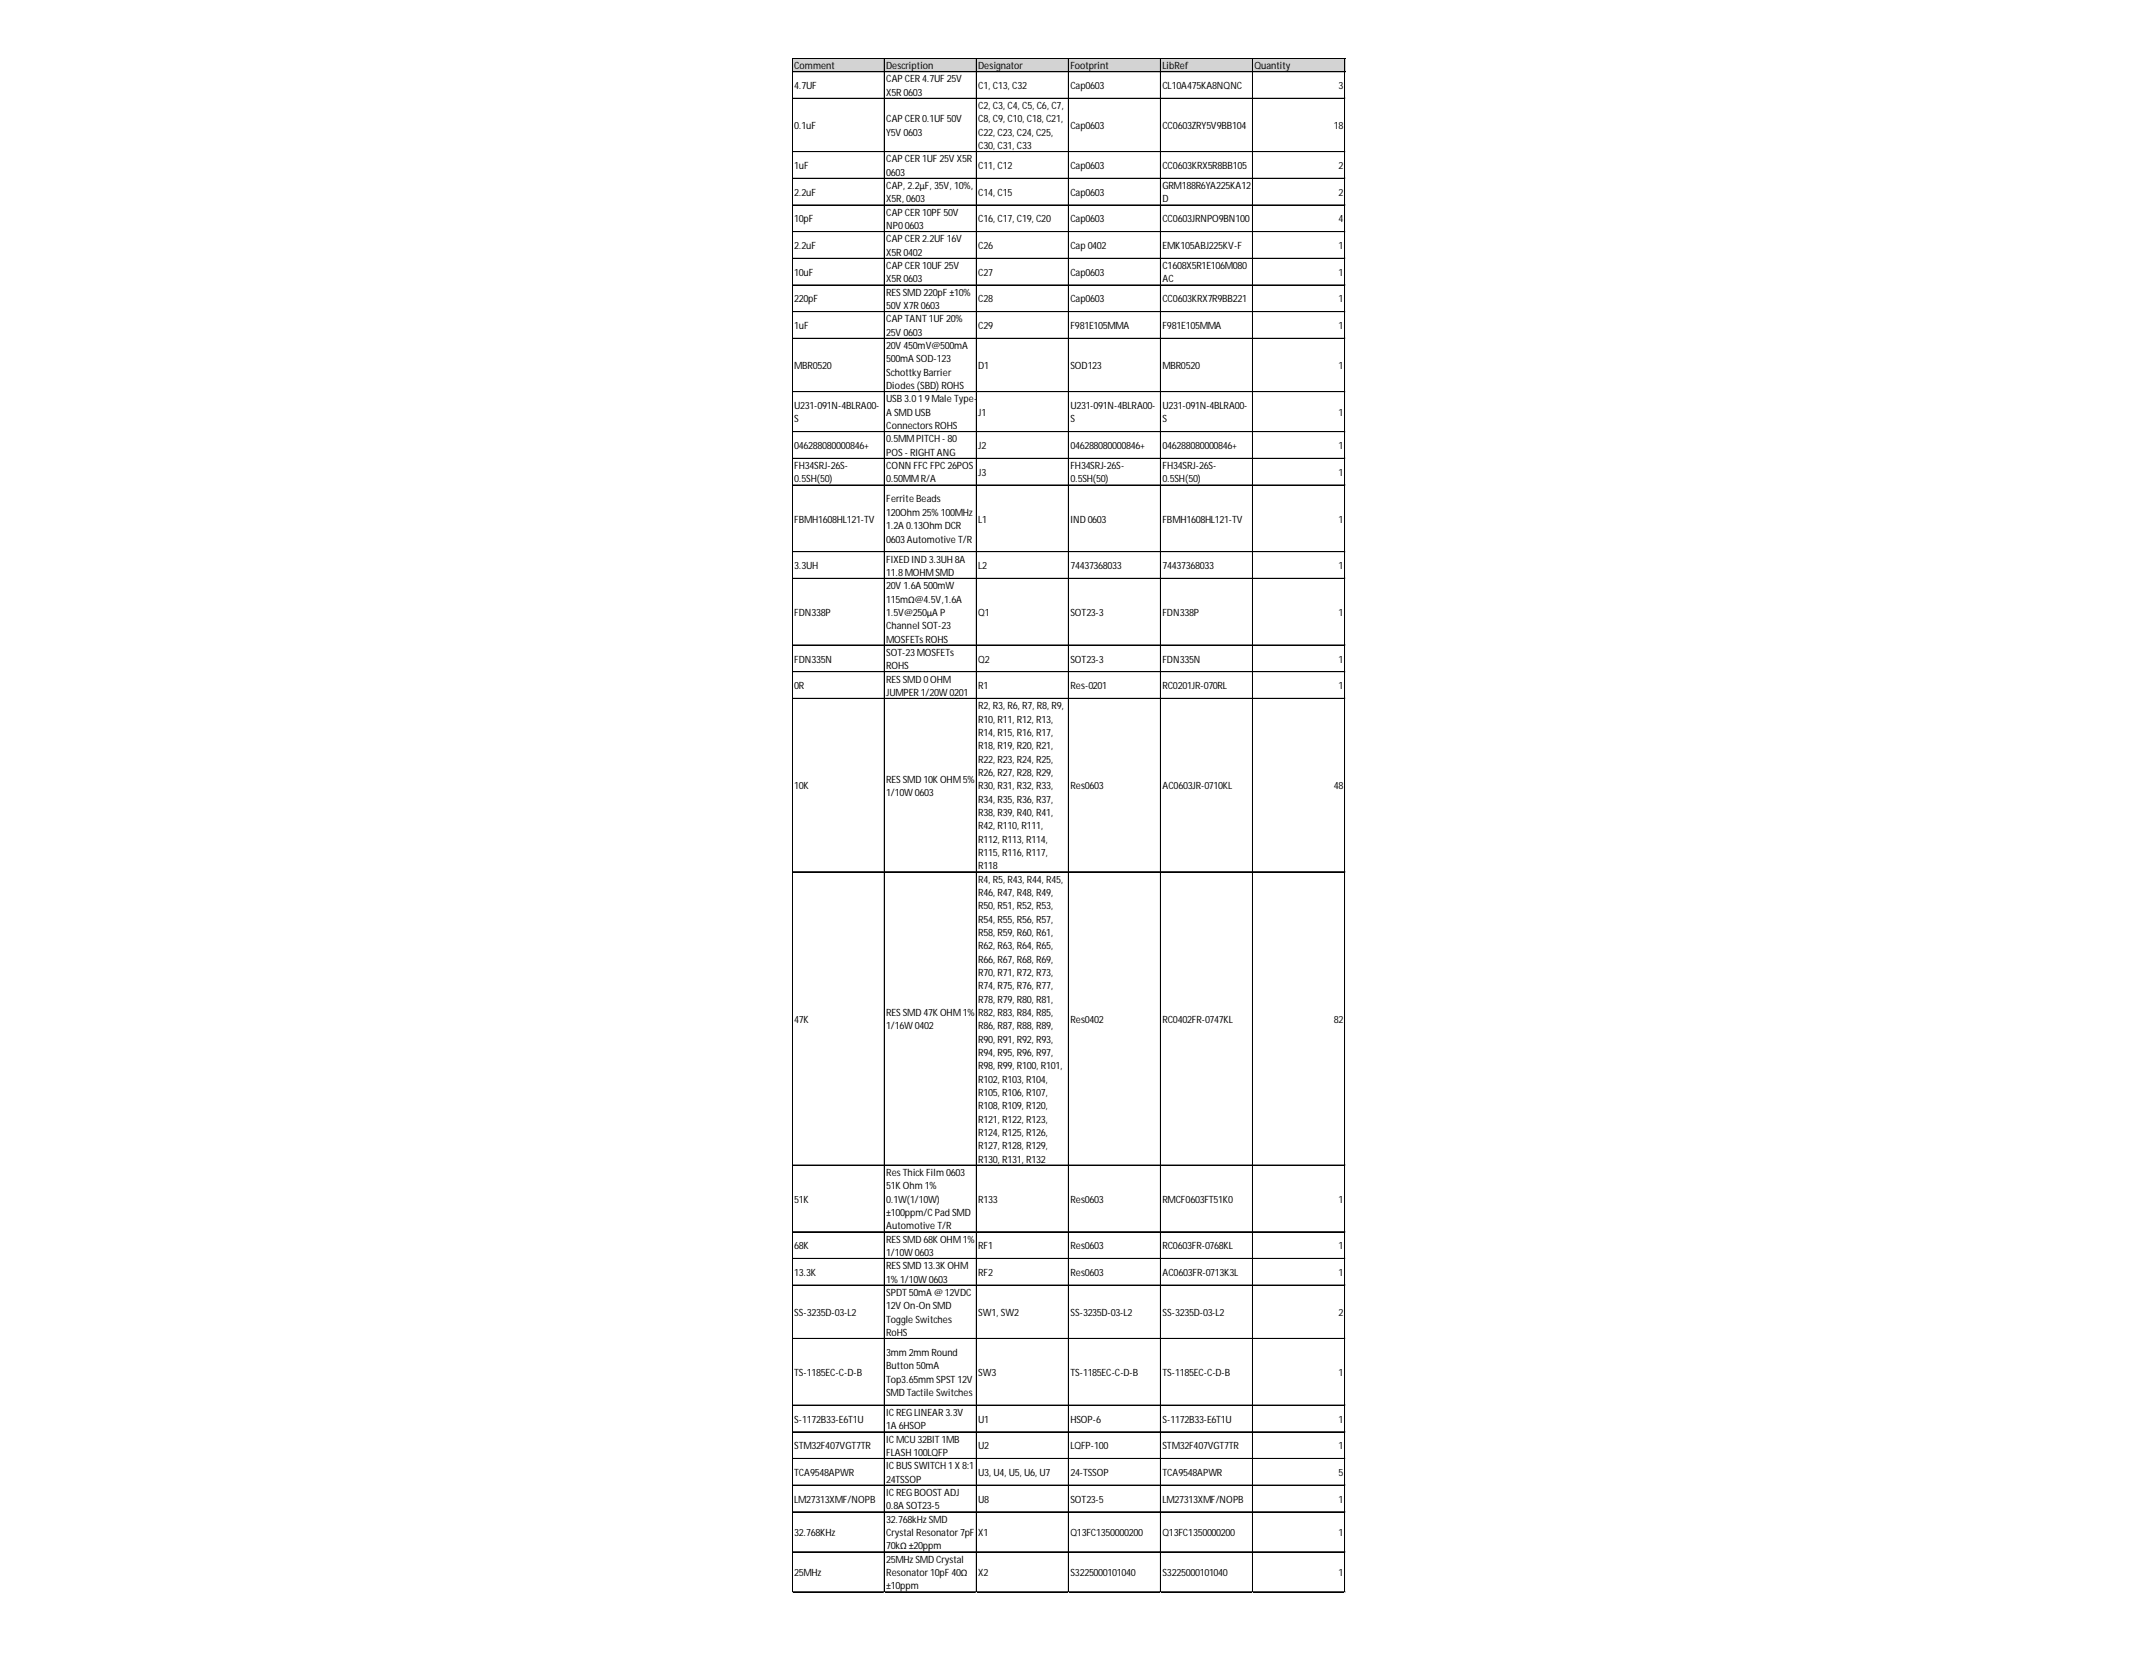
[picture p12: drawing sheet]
<svg xmlns="http://www.w3.org/2000/svg" width="279mm" height="216mm" viewBox="0 0 279 216" stroke-linecap="round" stroke-linejoin="round" font-family="sans-serif">
<defs><g id="words">
<g font-size="1.3">
<text x="103.6" y="9">Comment</text>
<text x="103.6" y="11.6">4.7UF</text>
<text x="115.6" y="9">Description</text>
<text x="115.6" y="10.8">CAP CER 4.7UF 25V</text>
<text x="127.6" y="9">Designator</text>
<text x="127.6" y="11.6">C1, C13, C32</text>
<text x="139.6" y="9">Footprint</text>
<text x="139.6" y="11.6">Cap0603</text>
<text x="151.6" y="9">LibRef</text>
<text x="151.6" y="11.6">CL10A475KA8NQNC</text>
<text x="163.6" y="9">Quantity</text>
<text x="174.6" y="11.6">3</text>
<text x="103.6" y="16.8">0.1uF</text>
<text x="115.6" y="12.5">X5R 0603</text>
<text x="115.6" y="16">CAP CER 0.1UF 50V</text>
<text x="115.6" y="17.7">Y5V 0603</text>
<text x="127.6" y="14.2">C2, C3, C4, C5, C6, C7,</text>
<text x="127.6" y="16">C8, C9, C10, C18, C21,</text>
<text x="127.6" y="17.7">C22, C23, C24, C25,</text>
<text x="139.6" y="16.8">Cap0603</text>
<text x="151.6" y="16.8">CC0603ZRY5V9BB104</text>
<text x="174" y="16.8">18</text>
<text x="103.6" y="22.1">1uF</text>
<text x="115.6" y="21.2">CAP CER 1UF 25V X5R</text>
<text x="115.6" y="22.9">0603</text>
<text x="127.6" y="19.5">C30, C31, C33</text>
<text x="127.6" y="22.1">C11, C12</text>
<text x="139.6" y="22.1">Cap0603</text>
<text x="151.6" y="22.1">CC0603KRX5R8BB105</text>
<text x="174.6" y="22.1">2</text>
<text x="103.6" y="25.5">2.2uF</text>
<text x="103.6" y="29">10pF</text>
<text x="115.6" y="24.7">CAP, 2.2µF, 35V, 10%,</text>
<text x="115.6" y="26.4">X5R, 0603</text>
<text x="115.6" y="28.2">CAP CER 10PF 50V</text>
<text x="115.6" y="29.9">NP00603</text>
<text x="127.6" y="25.5">C14, C15</text>
<text x="127.6" y="29">C16, C17, C19, C20</text>
<text x="139.6" y="25.5">Cap0603</text>
<text x="139.6" y="29">Cap0603</text>
<text x="151.6" y="24.7">GRM188R6YA225KA12</text>
<text x="151.6" y="26.4">D</text>
<text x="151.6" y="29">CC0603JRNPO9BN100</text>
<text x="174.6" y="25.5">2</text>
<text x="174.6" y="29">4</text>
<text x="103.6" y="32.5">2.2uF</text>
<text x="103.6" y="36">10uF</text>
<text x="115.6" y="31.6">CAP CER 2.2UF 16V</text>
<text x="115.6" y="33.4">X5R 0402</text>
<text x="115.6" y="35.1">CAP CER 10UF 25V</text>
<text x="127.6" y="32.5">C26</text>
<text x="127.6" y="36">C27</text>
<text x="139.6" y="32.5">Cap 0402</text>
<text x="139.6" y="36">Cap0603</text>
<text x="151.6" y="32.5">EMK105ABJ225KV-F</text>
<text x="151.6" y="35.1">C1608X5R1E106M080</text>
<text x="174.6" y="32.5">1</text>
<text x="174.6" y="36">1</text>
<text x="103.6" y="39.5">220pF</text>
<text x="115.6" y="36.8">X5R 0603</text>
<text x="115.6" y="38.6">RES SMD 220pF ±10%</text>
<text x="115.6" y="40.3">50V X7R 0603</text>
<text x="127.6" y="39.5">C28</text>
<text x="139.6" y="39.5">Cap0603</text>
<text x="151.6" y="36.8">AC</text>
<text x="151.6" y="39.5">CC0603KRX7R9BB221</text>
<text x="174.6" y="39.5">1</text>
<text x="103.6" y="42.9">1uF</text>
<text x="115.6" y="42.1">CAP TANT 1UF 20%</text>
<text x="115.6" y="43.8">25V 0603</text>
<text x="115.6" y="45.5">20V 450mV@500mA</text>
<text x="115.6" y="47.3">500mA SOD-123</text>
<text x="127.6" y="42.9">C29</text>
<text x="139.6" y="42.9">F981E105MMA</text>
<text x="151.6" y="42.9">F981E105MMA</text>
<text x="174.6" y="42.9">1</text>
<text x="103.6" y="48.2">MBR0520</text>
<text x="103.6" y="53.4">U231-091N-4BLRA00-</text>
<text x="115.6" y="49">Schottky Barrier</text>
<text x="115.6" y="50.8">Diodes (SBD) ROHS</text>
<text x="115.6" y="52.5">USB 3.019Male Type-</text>
<text x="127.6" y="48.2">D1</text>
<text x="139.6" y="48.2">SOD123</text>
<text x="139.6" y="53.4">U231-091N-4BLRA00-</text>
<text x="151.6" y="48.2">MBR0520</text>
<text x="151.6" y="53.4">U231-091N-4BLRA00-</text>
<text x="174.6" y="48.2">1</text>
<text x="103.6" y="55.1">S</text>
<text x="103.6" y="58.6">046288080000846+</text>
<text x="115.6" y="54.2">A SMD USB</text>
<text x="115.6" y="56">Connectors ROHS</text>
<text x="115.6" y="57.7">0.5MMPITCH - 80</text>
<text x="115.6" y="59.5">POS - RIGHT ANG</text>
<text x="127.6" y="54.2">J1</text>
<text x="127.6" y="58.6">J2</text>
<text x="139.6" y="55.1">S</text>
<text x="139.6" y="58.6">046288080000846+</text>
<text x="151.6" y="55.1">S</text>
<text x="151.6" y="58.6">046288080000846+</text>
<text x="174.6" y="54.2">1</text>
<text x="174.6" y="58.6">1</text>
<text x="103.6" y="61.2">FH34SRJ-26S-</text>
<text x="103.6" y="62.9">0.5SH(50)</text>
<text x="115.6" y="61.2">CONN FFC FPC 26POS</text>
<text x="115.6" y="62.9">0.50MMR/A</text>
<text x="115.6" y="65.6">Ferrite Beads</text>
<text x="127.6" y="62.1">J3</text>
<text x="139.6" y="61.2">FH34SRJ-26S-</text>
<text x="139.6" y="62.9">0.5SH(50)</text>
<text x="151.6" y="61.2">FH34SRJ-26S-</text>
<text x="151.6" y="62.9">0.5SH(50)</text>
<text x="174.6" y="62.1">1</text>
<text x="103.6" y="68.2">FBMH1608HL121-TV</text>
<text x="115.6" y="67.3">120Ohm 25% 100MHz</text>
<text x="115.6" y="69">1.2A 0.13Ohm DCR</text>
<text x="115.6" y="70.8">0603Automotive T/R</text>
<text x="127.6" y="68.2">L1</text>
<text x="139.6" y="68.2">IND 0603</text>
<text x="151.6" y="68.2">FBMH1608HL121-TV</text>
<text x="174.6" y="68.2">1</text>
<text x="103.6" y="74.3">3.3UH</text>
<text x="115.6" y="73.4">FIXED IND 3.3UH 8A</text>
<text x="115.6" y="75.1">11.8MOHMSMD</text>
<text x="115.6" y="76.9">20V 1.6A 500mW</text>
<text x="127.6" y="74.3">L2</text>
<text x="139.6" y="74.3">74437368033</text>
<text x="151.6" y="74.3">74437368033</text>
<text x="174.6" y="74.3">1</text>
<text x="103.6" y="80.3">FDN338P</text>
<text x="115.6" y="78.6">115mΩ@4.5V,1.6A</text>
<text x="115.6" y="80.3">1.5V@250μA P</text>
<text x="115.6" y="82.1">Channel SOT-23</text>
<text x="115.6" y="83.8">MOSFETs ROHS</text>
<text x="127.6" y="80.3">Q1</text>
<text x="139.6" y="80.3">SOT23-3</text>
<text x="151.6" y="80.3">FDN338P</text>
<text x="174.6" y="80.3">1</text>
<text x="103.6" y="86.4">FDN335N</text>
<text x="103.6" y="89.9">0R</text>
<text x="115.6" y="85.6">SOT-23MOSFETs</text>
<text x="115.6" y="87.3">ROHS</text>
<text x="115.6" y="89">RES SMD 0OHM</text>
<text x="127.6" y="86.4">Q2</text>
<text x="127.6" y="89.9">R1</text>
<text x="139.6" y="86.4">SOT23-3</text>
<text x="139.6" y="89.9">Res-0201</text>
<text x="151.6" y="86.4">FDN335N</text>
<text x="151.6" y="89.9">RC0201JR-070RL</text>
<text x="174.6" y="86.4">1</text>
<text x="174.6" y="89.9">1</text>
<text x="115.6" y="90.8">JUMPER 1/20W 0201</text>
<text x="127.6" y="92.5">R2, R3, R6, R7, R8, R9,</text>
<text x="127.6" y="94.3">R10, R11, R12, R13,</text>
<text x="127.6" y="96">R14, R15, R16, R17,</text>
<text x="127.6" y="97.7">R18, R19, R20, R21,</text>
<text x="127.6" y="99.5">R22, R23, R24, R25,</text>
<text x="127.6" y="101.2">R26, R27, R28, R29,</text>
<text x="103.6" y="103">10K</text>
<text x="115.6" y="102.1">RES SMD 10K OHM5%</text>
<text x="115.6" y="103.8">1/10W 0603</text>
<text x="127.6" y="103">R30, R31, R32, R33,</text>
<text x="127.6" y="104.7">R34, R35, R36, R37,</text>
<text x="127.6" y="106.4">R38, R39, R40, R41,</text>
<text x="139.6" y="103">Res0603</text>
<text x="151.6" y="103">AC0603JR-0710KL</text>
<text x="174" y="103">48</text>
<text x="127.6" y="108.2">R42, R110, R111,</text>
<text x="127.6" y="109.9">R112, R113, R114,</text>
<text x="127.6" y="111.7">R115, R116, R117,</text>
<text x="127.6" y="113.4">R118</text>
<text x="127.6" y="115.1">R4, R5, R43, R44, R45,</text>
<text x="127.6" y="116.9">R46, R47, R48, R49,</text>
<text x="127.6" y="118.6">R50, R51, R52, R53,</text>
<text x="127.6" y="120.3">R54, R55, R56, R57,</text>
<text x="127.6" y="122.1">R58, R59, R60, R61,</text>
<text x="127.6" y="123.8">R62, R63, R64, R65,</text>
<text x="127.6" y="125.6">R66, R67, R68, R69,</text>
<text x="127.6" y="127.3">R70, R71, R72, R73,</text>
<text x="127.6" y="129">R74, R75, R76, R77,</text>
<text x="127.6" y="130.8">R78, R79, R80, R81,</text>
<text x="103.6" y="133.4">47K</text>
<text x="115.6" y="132.5">RES SMD 47K OHM1%</text>
<text x="115.6" y="134.3">1/16W 0402</text>
<text x="127.6" y="132.5">R82, R83, R84, R85,</text>
<text x="127.6" y="134.3">R86, R87, R88, R89,</text>
<text x="127.6" y="136">R90, R91, R92, R93,</text>
<text x="127.6" y="137.7">R94, R95, R96, R97,</text>
<text x="139.6" y="133.4">Res0402</text>
<text x="151.6" y="133.4">RC0402FR-0747KL</text>
<text x="174" y="133.4">82</text>
<text x="127.6" y="139.5">R98, R99, R100, R101,</text>
<text x="127.6" y="141.2">R102, R103, R104,</text>
<text x="127.6" y="143">R105, R106, R107,</text>
<text x="127.6" y="144.7">R108, R109, R120,</text>
<text x="127.6" y="146.4">R121, R122, R123,</text>
<text x="127.6" y="148.2">R124, R125, R126,</text>
<text x="127.6" y="149.9">R127, R128, R129,</text>
<text x="115.6" y="153.4">Res Thick Film 0603</text>
<text x="115.6" y="155.1">51K Ohm 1%</text>
<text x="127.6" y="151.7">R130, R131, R132</text>
<text x="103.6" y="156.9">51K</text>
<text x="115.6" y="156.9">0.1W(1/10W)</text>
<text x="115.6" y="158.6">±100ppm/C Pad SMD</text>
<text x="115.6" y="160.4">Automotive T/R</text>
<text x="127.6" y="156.9">R133</text>
<text x="139.6" y="156.9">Res0603</text>
<text x="151.6" y="156.9">RMCF0603FT51K0</text>
<text x="174.6" y="156.9">1</text>
<text x="103.6" y="163">68K</text>
<text x="103.6" y="166.4">13.3K</text>
<text x="115.6" y="162.1">RES SMD 68K OHM1%</text>
<text x="115.6" y="163.8">1/10W 0603</text>
<text x="115.6" y="165.6">RES SMD 13.3K OHM</text>
<text x="115.6" y="167.3">1% 1/10W 0603</text>
<text x="127.6" y="163">RF1</text>
<text x="127.6" y="166.4">RF2</text>
<text x="139.6" y="163">Res0603</text>
<text x="139.6" y="166.4">Res0603</text>
<text x="151.6" y="163">RC0603FR-0768KL</text>
<text x="151.6" y="166.4">AC0603FR-0713K3L</text>
<text x="174.6" y="163">1</text>
<text x="174.6" y="166.4">1</text>
<text x="103.6" y="171.7">SS-3235D-03-L2</text>
<text x="115.6" y="169.1">SPDT 50mA @ 12VDC</text>
<text x="115.6" y="170.8">12V On-On SMD</text>
<text x="115.6" y="172.5">Toggle Switches</text>
<text x="127.6" y="171.7">SW1, SW2</text>
<text x="139.6" y="171.7">SS-3235D-03-L2</text>
<text x="151.6" y="171.7">SS-3235D-03-L2</text>
<text x="174.6" y="171.7">2</text>
<text x="103.6" y="179.5">TS-1185EC-C-D-B</text>
<text x="115.6" y="174.3">RoHS</text>
<text x="115.6" y="176.9">3mm 2mm Round</text>
<text x="115.6" y="178.6">Button 50mA</text>
<text x="127.6" y="179.5">SW3</text>
<text x="139.6" y="179.5">TS-1185EC-C-D-B</text>
<text x="151.6" y="179.5">TS-1185EC-C-D-B</text>
<text x="174.6" y="179.5">1</text>
<text x="103.6" y="185.6">S-1172B33-E6T1U</text>
<text x="115.6" y="180.4">Top3.65mm SPST 12V</text>
<text x="115.6" y="182.1">SMD Tactile Switches</text>
<text x="115.6" y="184.7">IC REGLINEAR 3.3V</text>
<text x="127.6" y="185.6">U1</text>
<text x="139.6" y="185.6">HSOP-6</text>
<text x="151.6" y="185.6">S-1172B33-E6T1U</text>
<text x="174.6" y="185.6">1</text>
<text x="103.6" y="189.1">STM32F407VGT7TR</text>
<text x="115.6" y="186.5">1A 6HSOP</text>
<text x="115.6" y="188.2">IC MCU 32BIT 1MB</text>
<text x="115.6" y="189.9">FLASH 100LQFP</text>
<text x="115.6" y="191.7">IC BUS SWITCH 1X 8:1</text>
<text x="127.6" y="189.1">U2</text>
<text x="139.6" y="189.1">LQFP-100</text>
<text x="151.6" y="189.1">STM32F407VGT7TR</text>
<text x="174.6" y="189.1">1</text>
<text x="103.6" y="192.5">TCA9548APWR</text>
<text x="103.6" y="196">LM27313XMF/NOPB</text>
<text x="115.6" y="193.4">24TSSOP</text>
<text x="115.6" y="195.2">IC REGBOOST ADJ</text>
<text x="115.6" y="196.9">0.8A SOT23-5</text>
<text x="127.6" y="192.5">U3, U4, U5, U6, U7</text>
<text x="127.6" y="196">U8</text>
<text x="139.6" y="192.5">24-TSSOP</text>
<text x="139.6" y="196">SOT23-5</text>
<text x="151.6" y="192.5">TCA9548APWR</text>
<text x="151.6" y="196">LM27313XMF/NOPB</text>
<text x="174.6" y="192.5">5</text>
<text x="174.6" y="196">1</text>
<text x="103.6" y="200.4">32.768KHz</text>
<text x="115.6" y="198.6">32.768kHz SMD</text>
<text x="115.6" y="200.4">Crystal Resonator 7pF</text>
<text x="115.6" y="202.1">70kΩ ±20ppm</text>
<text x="115.6" y="203.8">25MHz SMD Crystal</text>
<text x="127.6" y="200.4">X1</text>
<text x="139.6" y="200.4">Q13FC1350000200</text>
<text x="151.6" y="200.4">Q13FC1350000200</text>
<text x="174.6" y="200.4">1</text>
<text x="103.6" y="205.6">25MHz</text>
<text x="115.6" y="205.6">Resonator 10pF 40Ω</text>
<text x="115.6" y="207.3">±10ppm</text>
<text x="127.6" y="205.6">X2</text>
<text x="139.6" y="205.6">S3225000101040</text>
<text x="151.6" y="205.6">S3225000101040</text>
<text x="174.6" y="205.6">1</text>
</g>
</g></defs>
<path d="M103.4 7.6h72.1v1.8h-72.1z" fill="#d3d3d3"/>
<g fill="none" stroke="#000" stroke-width=".13">
<path d="M103.3 7.6v200.1M103.4 7.6v200.1M103.4 7.6h72.1M103.4 9.3h72.1M103.4 9.4h72.1M103.4 12.8h72.1M103.4 12.9h72.1M103.4 19.8h72.1M115.3 7.7v200M115.4 7.7v200M127.3 7.7v200M127.4 7.7v200"/>
<path d="M139.4 7.7v200M151.4 7.7v200M163.4 7.7v200M175.4 7.7v200M103.4 23.3h72.1M103.4 26.7h72.1M103.4 26.8h72.1M103.4 30.2h72.1M103.4 30.3h72.1M103.4 33.7h72.1M103.4 37.2h72.1M103.4 40.7h72.1"/>
<path d="M103.4 44.1h72.1M103.4 44.2h72.1M103.4 51.1h72.1M103.4 56.3h72.1M103.4 56.4h72.1M103.4 59.8h72.1M103.4 63.3h72.1M103.4 72h72.1M103.4 75.4h72.1M103.4 75.5h72.1M103.4 84.1h72.1M103.4 84.2h72.1"/>
<path d="M103.4 87.6h72.1M103.4 87.7h72.1M103.4 91.1h72.1M103.4 113.7h72.1M103.4 113.8h72.1M103.4 152h72.1M103.4 160.7h72.1M103.4 164.2h72.1M103.4 167.6h72.1M103.4 167.7h72.1M103.4 174.6h72.1M103.4 183.3h72.1"/>
<path d="M103.4 186.8h72.1M103.4 190.3h72.1M103.4 193.7h72.1M103.4 193.8h72.1M103.4 197.2h72.1M103.4 197.3h72.1M103.4 202.4h72.1M103.4 202.5h72.1M103.4 207.7h72.1"/>
</g>
<path d="M103.3 207.7v.1" fill="none" stroke="#d4d4d4" stroke-width=".13"/>
<path d="M103.3 207.7l.1 .1z" fill="#d4d4d4"/>
<path d="M115.3 207.7v.1" fill="none" stroke="#d4d4d4" stroke-width=".13"/>
<path d="M115.3 207.7l.1 .1z" fill="#d4d4d4"/>
<path d="M127.3 207.7v.1" fill="none" stroke="#d4d4d4" stroke-width=".13"/>
<path d="M127.3 207.7l.1 .1z" fill="#d4d4d4"/>
<path d="M139.4 207.7v.1" fill="none" stroke="#d4d4d4" stroke-width=".13"/>
<path d="M139.4 207.7v.1z" fill="#d4d4d4"/>
<path d="M151.4 207.7v.1" fill="none" stroke="#d4d4d4" stroke-width=".13"/>
<path d="M151.4 207.7l.1 .1z" fill="#d4d4d4"/>
<path d="M163.4 207.7v.1" fill="none" stroke="#d4d4d4" stroke-width=".13"/>
<path d="M163.4 207.7l.1 .1z" fill="#d4d4d4"/>
<path d="M175.4 207.7v.1" fill="none" stroke="#d4d4d4" stroke-width=".13"/>
<path d="M175.4 207.7l.1 .1z" fill="#d4d4d4"/>
<path d="M175.5 12.8h.1" fill="none" stroke="#d4d4d4" stroke-width=".13"/>
<path d="M175.5 12.8v.1z" fill="#d4d4d4"/>
<path d="M175.5 19.8h.1" fill="none" stroke="#d4d4d4" stroke-width=".13"/>
<path d="M175.5 19.8v.1z" fill="#d4d4d4"/>
<path d="M175.5 23.3h.1" fill="none" stroke="#d4d4d4" stroke-width=".13"/>
<path d="M175.5 26.7h.1" fill="none" stroke="#d4d4d4" stroke-width=".13"/>
<path d="M175.5 26.7v.1z" fill="#d4d4d4"/>
<path d="M175.5 30.2h.1" fill="none" stroke="#d4d4d4" stroke-width=".13"/>
<path d="M175.5 30.2v.1z" fill="#d4d4d4"/>
<path d="M175.5 33.7h.1" fill="none" stroke="#d4d4d4" stroke-width=".13"/>
<path d="M175.5 33.7v.1z" fill="#d4d4d4"/>
<path d="M175.5 37.2h.1" fill="none" stroke="#d4d4d4" stroke-width=".13"/>
<path d="M175.5 37.2v.1z" fill="#d4d4d4"/>
<path d="M175.5 40.7h.1" fill="none" stroke="#d4d4d4" stroke-width=".13"/>
<path d="M175.5 44.1h.1" fill="none" stroke="#d4d4d4" stroke-width=".13"/>
<path d="M175.5 44.1v.1z" fill="#d4d4d4"/>
<path d="M175.5 51.1h.1" fill="none" stroke="#d4d4d4" stroke-width=".13"/>
<path d="M175.5 51.1v.1z" fill="#d4d4d4"/>
<path d="M175.5 56.3h.1" fill="none" stroke="#d4d4d4" stroke-width=".13"/>
<path d="M175.5 56.3v.1z" fill="#d4d4d4"/>
<path d="M175.5 59.8h.1" fill="none" stroke="#d4d4d4" stroke-width=".13"/>
<path d="M175.5 59.8v.1z" fill="#d4d4d4"/>
<path d="M175.5 63.3h.1" fill="none" stroke="#d4d4d4" stroke-width=".13"/>
<path d="M175.5 63.3v.1z" fill="#d4d4d4"/>
<path d="M175.5 72h.1" fill="none" stroke="#d4d4d4" stroke-width=".13"/>
<path d="M175.5 72v.1z" fill="#d4d4d4"/>
<path d="M175.5 75.4h.1" fill="none" stroke="#d4d4d4" stroke-width=".13"/>
<path d="M175.5 75.4v.1z" fill="#d4d4d4"/>
<path d="M175.5 84.1h.1" fill="none" stroke="#d4d4d4" stroke-width=".13"/>
<path d="M175.5 84.1v.1z" fill="#d4d4d4"/>
<path d="M175.5 87.6h.1" fill="none" stroke="#d4d4d4" stroke-width=".13"/>
<path d="M175.5 87.6v.1z" fill="#d4d4d4"/>
<path d="M175.5 91.1h.1" fill="none" stroke="#d4d4d4" stroke-width=".13"/>
<path d="M175.5 91.1v.1z" fill="#d4d4d4"/>
<path d="M175.5 113.7h.1" fill="none" stroke="#d4d4d4" stroke-width=".13"/>
<path d="M175.5 113.7v.1z" fill="#d4d4d4"/>
<path d="M175.5 152h.1" fill="none" stroke="#d4d4d4" stroke-width=".13"/>
<path d="M175.5 152v.1z" fill="#d4d4d4"/>
<path d="M175.5 160.7h.1" fill="none" stroke="#d4d4d4" stroke-width=".13"/>
<path d="M175.5 160.7v.1z" fill="#d4d4d4"/>
<path d="M175.5 164.2h.1" fill="none" stroke="#d4d4d4" stroke-width=".13"/>
<path d="M175.5 167.6h.1" fill="none" stroke="#d4d4d4" stroke-width=".13"/>
<path d="M175.5 167.6v.1z" fill="#d4d4d4"/>
<path d="M175.5 174.6h.1" fill="none" stroke="#d4d4d4" stroke-width=".13"/>
<path d="M175.5 174.6v.1z" fill="#d4d4d4"/>
<path d="M175.5 183.3h.1" fill="none" stroke="#d4d4d4" stroke-width=".13"/>
<path d="M175.5 183.3v.1z" fill="#d4d4d4"/>
<path d="M175.5 186.8h.1" fill="none" stroke="#d4d4d4" stroke-width=".13"/>
<path d="M175.5 186.8v.1z" fill="#d4d4d4"/>
<path d="M175.5 190.3h.1" fill="none" stroke="#d4d4d4" stroke-width=".13"/>
<path d="M175.5 193.7h.1" fill="none" stroke="#d4d4d4" stroke-width=".13"/>
<path d="M175.5 193.7v.1z" fill="#d4d4d4"/>
<path d="M175.5 197.2h.1" fill="none" stroke="#d4d4d4" stroke-width=".13"/>
<path d="M175.5 197.2v.1z" fill="#d4d4d4"/>
<path d="M175.5 202.4h.1" fill="none" stroke="#d4d4d4" stroke-width=".13"/>
<path d="M175.5 202.4v.1z" fill="#d4d4d4"/>
<path d="M175.5 207.7h.1" fill="none" stroke="#d4d4d4" stroke-width=".13"/>
<use href="#words"/>
</svg>
